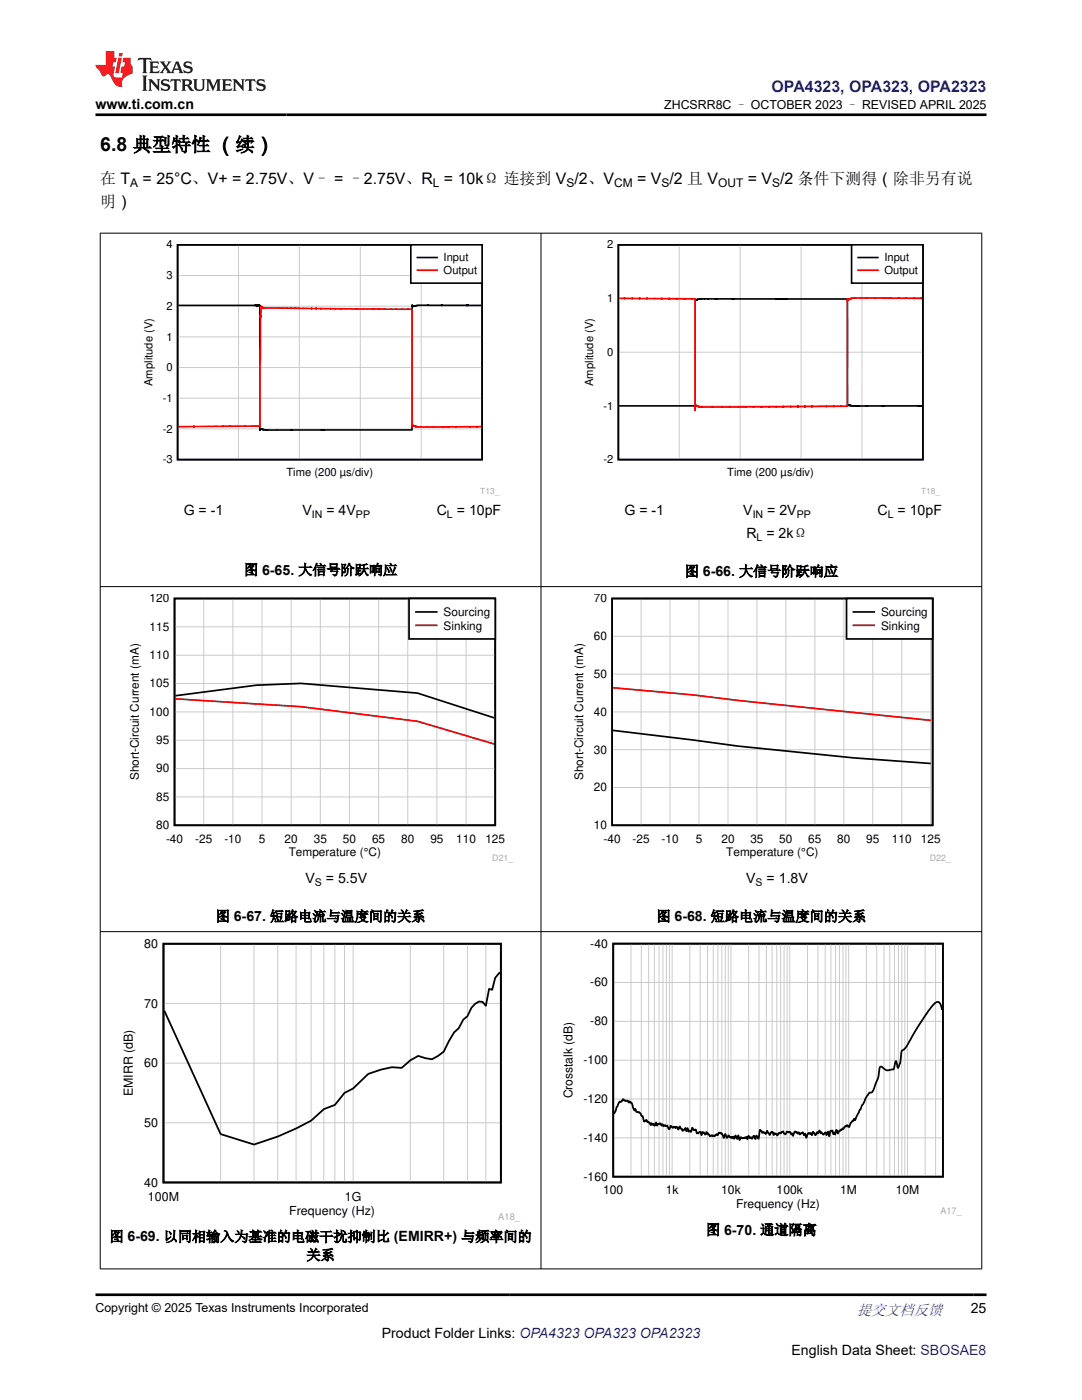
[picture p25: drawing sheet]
<svg xmlns="http://www.w3.org/2000/svg" width="216mm" height="279mm" viewBox="0 0 216 279" stroke-linecap="round" stroke-linejoin="round" font-family="sans-serif">
<defs><g id="words">
<text font-size="3.9" x="20" y="30.2">6.8 典型特性 （续）</text>
<text font-size="3.2" fill="#00f" x="154" y="18.3">OPA4323, OPA323, OPA2323</text>
<g font-size="3.2">
<text x="20" y="41.2">明）</text>
<text x="20" y="36.7">在 T</text>
<text x="28.5" y="36.7">= 25°C、V+ = 2.75V、V– = –2.75V、R = 10kΩ 连接到 V /2、V</text>
<text x="127.1" y="36.7">= V /2 且 V</text>
<text x="149.2" y="36.7">= V /2 条件下测得（除非另有说</text>
</g>
<text font-size="3" fill="#00f" x="171" y="262.4">提交文档反馈</text>
<g font-size="2.8">
<text x="19" y="21.7">www.ti.com.cn</text>
<text x="36.7" y="102.9">G = -1</text>
<text x="60.4" y="102.9">V</text>
<text x="65.1" y="102.9">= 4V</text>
<text x="87.2" y="102.9">C = 10pF</text>
<text x="124.6" y="102.9">G = -1</text>
<text x="148.3" y="102.9">V</text>
<text x="148.9" y="107.4">R = 2kΩ</text>
<text x="153.1" y="102.9">= 2V</text>
<text x="175.1" y="102.9">C = 10pF</text>
<text x="48.7" y="114.7">图 6-65. 大信号阶跃响应</text>
<text x="136.6" y="115">图 6-66. 大信号阶跃响应</text>
<text x="60.9" y="176.2">V</text>
<text x="65" y="176.2">= 5.5V</text>
<text x="148.9" y="176.2">V</text>
<text x="153" y="176.2">= 1.8V</text>
<text x="43" y="183.8">图 6-67. 短路电流与温度间的关系</text>
<text x="131" y="183.8">图 6-68. 短路电流与温度间的关系</text>
<text x="21.8" y="247.8">图 6-69. 以同相输入为基准的电磁干扰抑制比 (EMIRR+) 与频率间的</text>
<text x="61.2" y="251.4">关系</text>
<text x="140.9" y="246.4">图 6-70. 通道隔离</text>
<text x="193.7" y="262.1">25</text>
<text x="76.2" y="266.9">Product Folder Links: OPA4323 OPA323 OPA2323</text>
<text x="157.9" y="270.3">English Data Sheet: SBOSAE8</text>
</g>
<g font-size="2.5">
<text x="132.5" y="21.8">ZHCSRR8C – OCTOBER 2023 – REVISED APRIL 2025</text>
<text x="28.8" y="189.2">80</text>
<text x="28.8" y="201.1">70</text>
<text x="28.8" y="213">60</text>
<text x="26.5" y="218.8" transform="rotate(-90 26.5 218.8)">EMIRR (dB)</text>
<text x="28.8" y="224.9">50</text>
<text x="28.8" y="236.8">40</text>
<text x="29.5" y="239.6">100M</text>
<text x="68.8" y="239.6">1G</text>
<text x="57.7" y="242.4">Frequency (Hz)</text>
<text x="19" y="261.8">Copyright © 2025 Texas Instruments Incorporated</text>
</g>
<g font-size="2.4">
<text x="26" y="37.3">A</text>
<text x="86.4" y="37.3">L</text>
<text x="113" y="37.3">S</text>
<text x="122.6" y="37.3">CM</text>
<text x="132" y="37.3">S</text>
<text x="143.3" y="37.3">OUT</text>
<text x="154.1" y="37.3">S</text>
<text x="29.9" y="125.9">115</text>
<text x="29.9" y="120.2">120</text>
<text x="88.5" y="123">Sourcing</text>
<text x="88.5" y="125.6">Sinking</text>
<text x="118.5" y="120.2">70</text>
<text x="175.8" y="123">Sourcing</text>
<text x="175.8" y="125.6">Sinking</text>
<text x="29.9" y="131.5">110</text>
<text x="118.5" y="127.8">60</text>
<text x="29.9" y="137.2">105</text>
<text x="118.5" y="135.3">50</text>
<text x="29.9" y="142.8">100</text>
<text x="118.5" y="142.8">40</text>
<text x="31.2" y="148.5">95</text>
<text x="27.7" y="155.7" transform="rotate(-90 27.7 155.7)">Short-Circuit Current (mA)</text>
<text x="31.2" y="154.2">90</text>
<text x="116.3" y="155.7" transform="rotate(-90 116.3 155.7)">Short-Circuit Current (mA)</text>
<text x="118.5" y="150.4">30</text>
<text x="31.2" y="159.8">85</text>
<text x="118.5" y="157.9">20</text>
<text x="31.2" y="165.5">80</text>
<text x="118.5" y="165.5">10</text>
<text x="33.1" y="168.2">-40</text>
<text x="38.9" y="168.2">-25</text>
<text x="44.8" y="168.2">-10</text>
<text x="51.6" y="168.2">5</text>
<text x="56.8" y="168.2">20</text>
<text x="57.6" y="170.8">Temperature (°C)</text>
<text x="62.6" y="168.2">35</text>
<text x="68.4" y="168.2">50</text>
<text x="74.2" y="168.2">65</text>
<text x="80.1" y="168.2">80</text>
<text x="85.9" y="168.2">95</text>
<text x="91" y="168.2">110</text>
<text x="96.8" y="168.2">125</text>
<text x="120.4" y="168.2">-40</text>
<text x="126.2" y="168.2">-25</text>
<text x="132" y="168.2">-10</text>
<text x="138.8" y="168.2">5</text>
<text x="144" y="168.2">20</text>
<text x="144.9" y="170.8">Temperature (°C)</text>
<text x="149.7" y="168.2">35</text>
<text x="155.5" y="168.2">50</text>
<text x="161.3" y="168.2">65</text>
<text x="167.1" y="168.2">80</text>
<text x="172.8" y="168.2">95</text>
<text x="178" y="168.2">110</text>
<text x="183.7" y="168.2">125</text>
<text x="117.8" y="189.1">-40</text>
<text x="117.8" y="196.9">-60</text>
<text x="117.8" y="204.6">-80</text>
<text x="116.4" y="212.4">-100</text>
<text x="114.2" y="219.2" transform="rotate(-90 114.2 219.2)">Crosstalk (dB)</text>
<text x="116.4" y="220.1">-120</text>
<text x="116.4" y="227.9">-140</text>
<text x="116.4" y="235.6">-160</text>
<text x="120.3" y="238.4">100</text>
<text x="132.8" y="238.4">1k</text>
<text x="143.9" y="238.4">10k</text>
<text x="155" y="238.4">100k</text>
<text x="167.7" y="238.4">1M</text>
<text x="178.7" y="238.4">10M</text>
<text x="146.9" y="241.1">Frequency (Hz)</text>
</g>
<g font-size="2.2">
<text x="33.2" y="49.6">4</text>
<text x="88.5" y="52.2">Input</text>
<text x="121.2" y="49.6">2</text>
<text x="176.5" y="52.2">Input</text>
<text x="33.2" y="55.7">3</text>
<text x="88.5" y="54.7">Output</text>
<text x="176.5" y="54.7">Output</text>
<text x="33.2" y="61.8">2</text>
<text x="121.2" y="60.3">1</text>
<text x="33.2" y="68">1</text>
<text x="121.2" y="71">0</text>
<text x="30.4" y="77" transform="rotate(-90 30.4 77)">Amplitude (V)</text>
<text x="33.2" y="74.1">0</text>
<text x="118.4" y="77" transform="rotate(-90 118.4 77)">Amplitude (V)</text>
<text x="32.5" y="80.2">-1</text>
<text x="120.4" y="81.7">-1</text>
<text x="32.5" y="86.3">-2</text>
<text x="32.5" y="92.5">-3</text>
<text x="57.2" y="95.1">Time (200 µs/div)</text>
<text x="120.4" y="92.5">-2</text>
<text x="145.1" y="95.1">Time (200 µs/div)</text>
</g>
<g font-size="2.1">
<text x="62.2" y="103.4">IN</text>
<text x="71" y="103.4">PP</text>
<text x="89.2" y="103.4">L</text>
<text x="150.2" y="103.4">IN</text>
<text x="151" y="107.9">L</text>
<text x="159" y="103.4">PP</text>
<text x="177.1" y="103.4">L</text>
<text x="62.8" y="176.8">S</text>
<text x="150.8" y="176.8">S</text>
</g>
<text font-size="1.9" fill="#a8a8a8" x="99.4" y="243.5">A18_</text>
<g font-size="1.8" fill="#a8a8a8">
<text x="98.2" y="171.9">D21_</text>
<text x="185.5" y="171.9">D22_</text>
<text x="187.7" y="242.2">A17_</text>
</g>
<g font-size="1.7" fill="#a8a8a8">
<text x="95.8" y="98.5">T13_</text>
<text x="183.8" y="98.5">T18_</text>
</g>
</g></defs>
<path d="M35.4 48.9h60.8v42.8h-60.8zM35.6 60.9l16.2 .1 .1 24.9 .2-.3 1.3 .2h28.8v-24.9l.2 .3 1.5-.3h12.1" fill="none" stroke="#000" stroke-width=".32"/>
<path d="M35.4 55h60.8M47.6 48.9v42.8M59.7 48.9v42.8M71.9 48.9v42.8M84 48.9v42.8M35.4 79.5h60.8M35.4 73.4h60.8M35.4 67.2h60.8M35.4 61.1h60.8M35.4 85.6h60.8" fill="none" stroke="#cbcbcb" stroke-width=".2"/>
<path d="M35.6 85.1l16.2-.1 .2-22v.3l.2-2.1 .6 .2 29.4 .3v23.4l.2-.2 .7 .2 .9 .1 12-.1" fill="none" stroke="#f00" stroke-width=".32"/>
<path d="M82 48.9h14.2v7.6h-14.2z" fill-rule="evenodd" fill="#fff"/>
<path d="M82 48.9h14.2v7.6h-14.2zM83.3 51.4h3.9" fill="none" stroke="#000" stroke-width=".32"/>
<path d="M83.3 53.9h3.9" fill="none" stroke="#f00" stroke-width=".32"/>
<path d="M116.2 48h71.5v50.8h-71.5z" fill-rule="evenodd" fill="#fff"/>
<path d="M123.4 48.9h60.7v42.8h-60.7zM123.5 81h15.2v-21.3l.2 .1 .9-.1 1.5-.1 27.8 .1v21.3l.1-.2 1.8 .2h13" fill="none" stroke="#000" stroke-width=".32"/>
<path d="M123.4 59.6h60.8M135.5 48.9v42.8M147.7 48.9v42.8M159.8 48.9v42.8M172 48.9v42.8M123.4 70.3h60.8M123.4 81h60.8" fill="none" stroke="#cbcbcb" stroke-width=".2"/>
<path d="M123.5 59.5l15.2 .1v22.3l.1-1 .8 .3h.7l28.8-.1v-21.5v.4v-.2l.6-.2 .9-.1h13.4" fill="none" stroke="#f00" stroke-width=".32"/>
<path d="M169.9 48.9h14.2v7.6h-14.2z" fill-rule="evenodd" fill="#fff"/>
<path d="M169.9 48.9h14.2v7.6h-14.2zM171.2 51.4h4" fill="none" stroke="#000" stroke-width=".32"/>
<path d="M171.2 53.9h4" fill="none" stroke="#f00" stroke-width=".32"/>
<path d="M25.5 118.5h77v53.7h-77z" fill-rule="evenodd" fill="#fff"/>
<path d="M34.8 119.4h64v45.3h-64zM35 138.9l16.1-2.1 8.9-.4 23.3 1.9 15.3 5" fill="none" stroke="#000" stroke-width=".34"/>
<g fill="none" stroke="#cbcbcb" stroke-width=".2">
<path d="M40.6 119.4v45.3M46.5 119.4v45.3M52.3 119.4v45.3M58.1 119.4v45.3M63.9 119.4v45.3M69.7 119.4v45.3M75.5 119.4v45.3M81.4 119.4v45.3M87.2 119.4v45.3M93 119.4v45.3M34.8 136.4h64M34.8 130.8h64"/>
<path d="M34.8 125.1h64M34.8 159h64M34.8 153.4h64M34.8 147.7h64M34.8 142.1h64"/>
</g>
<path d="M35 139.5l25 1.5 23.3 3 15.3 4.5" fill="none" stroke="#f00" stroke-width=".34"/>
<path d="M81.6 119.4h17.2v8.1h-17.2z" fill-rule="evenodd" fill="#fff"/>
<path d="M81.6 119.4h17.2v8.1h-17.2zM83 122.1h4.1" fill="none" stroke="#000" stroke-width=".34"/>
<path d="M83 124.8h4.1" fill="none" stroke="#f00" stroke-width=".34"/>
<path d="M114.1 118.5h75.7v53.7h-75.7z" fill-rule="evenodd" fill="#fff"/>
<path d="M122.1 119.4h64v45.3h-64zM122.3 145.8l24.9 3.1 23.1 2.3 15.4 1.2" fill="none" stroke="#000" stroke-width=".34"/>
<g fill="none" stroke="#cbcbcb" stroke-width=".2">
<path d="M127.9 119.4v45.3M133.7 119.4v45.3M139.5 119.4v45.3M145.3 119.4v45.3M151 119.4v45.3M156.8 119.4v45.3M162.6 119.4v45.3M168.4 119.4v45.3M174.2 119.4v45.3M179.9 119.4v45.3M185.7 119.4v45.3M122.1 134.5h64"/>
<path d="M122.1 127h64M122.1 157.2h64M122.1 149.6h64M122.1 142.1h64"/>
</g>
<path d="M122.3 137.3l16 1.4 8.9 1.1 38.5 4" fill="none" stroke="#f00" stroke-width=".34"/>
<path d="M168.9 119.4h17.2v8.1h-17.2z" fill-rule="evenodd" fill="#fff"/>
<path d="M168.9 119.4h17.2v8.1h-17.2zM170.3 122.1h4.1" fill="none" stroke="#000" stroke-width=".34"/>
<path d="M170.3 124.8h4.1" fill="none" stroke="#f00" stroke-width=".34"/>
<path d="M24.1 187.4h79.8v56.5h-79.8z" fill-rule="evenodd" fill="#fff"/>
<path d="M32.6 188.3h67.3v47.7h-67.3zM99.8 194l-1 1.2-.6 2.3-.6-.1-.7 3.3-.6-.8h-.7l-.8 .4-.7 .8-.8 1.7-.9 .7-.9 1.7-.9 .9-2.1 3.8-1.1 .8-1.2 .7-2.8-.7-1.5 .9-1.8 1.5-1.9-.1-2.2 .5-2.5 .8-3 2.9-1.8 .9-1.9 2.4-2.2 .9-2.5 2.2-3 1.6-3.7 1.6-4.7 1.6-6.7-2.1-11.2-24.6" fill="none" stroke="#000" stroke-width=".36"/>
<g fill="none" stroke="#cbcbcb" stroke-width=".2">
<path d="M44 188.3v47.7M50.7 188.3v47.7M55.4 188.3v47.7M59.1 188.3v47.7M62.1 188.3v47.7M64.6 188.3v47.7M66.8 188.3v47.7M68.7 188.3v47.7M70.5 188.3v47.7M81.9 188.3v47.7M88.5 188.3v47.7M93.3 188.3v47.7"/>
<path d="M96.9 188.3v47.7M32.6 212.2h67.4M32.6 200.3h67.4M32.6 224.1h67.4"/>
</g>
<path d="M111.9 187.4h80.1v55.1h-80.1z" fill-rule="evenodd" fill="#fff"/>
<path d="M122.4 188.3h65.8v46.5h-65.8zM188 201.5l-.3-1-.4-.5-.5 .1-.7 .6-2.8 4-2.4 4.1-1 .9-.3 2.4-.4 1-.1-.1-.3-1.2-.3 .8a.65 .65 0 0 1-.3 .8l-1.2 .2-1.1-.7h-.3l-.3 2.1-1.1 2.7-.3 .3-.4 .1-.5 .7-2.3 4.7-.3-.2-.2 .5-.1-.1-.4 .4-.2 .8-.3-.1-.1-.3-.2 .3-.1-.1-.5 .6-.2-.1-.1 .3-.3-.1-.2 .4-.1-.1-.2 .5-.3-.7-.2 .9-.2-.4-.2 .4-.2-.8-.2 .2-.2-.2-.2 1.2-.3-1-.3 .7-.1-.5-.4 .4h-.2l-.3-.5-.2 .3-.2-.6-.3 .6-.1-.3-.1 .2a.28 .28 0 0 1-.1 .3 .28 .28 0 0 1-.3 .1l-.3-.6-.3 .6-.2-.4-.2 .2-.2-.2-.2 .2-.3 .8-.2-.8-.3 .3-.2-.6-.3 .2h-.2l-.1 .2-.2-.4-.2 .3-.1-.3h-.3a.21 .21 0 0 0-.2-.2 .21 .21 0 0 0-.2 .3l-.1 .6-.2-.5-.2 .2-.2-.5-.4 .1-.3-.2-.3 .6-.1-.1a.35 .35 0 0 1-.3-.5l-.2 .2-.1-.1-.3 .3-.3-.1-.3 .5-.5-.5-.2 .4-.2-.5-.2-.1-.2 .1-.2 .5-.5-.8-.2 .4a.19 .19 0 0 1-.2 .2 .19 .19 0 0 1-.1-.3l-.2 .1a.17 .17 0 0 0-.1-.2 .17 .17 0 0 0-.2 .2l-.5-.6-.2 1.8-.4-.7-.3 .7-.2-.6-.5 .5a.2 .2 0 0 0-.1-.2 .2 .2 0 0 0-.3 .1l-.2-.4-.3 .7-.1-.5-.2 .2h-.8a.19 .19 0 0 0-.3-.1 .19 .19 0 0 0 0 .3l-.1 .2-.3-.9-.2 .7-.4-.7-.2 .7-.2-.5-.2 .3-.1-.1h-.4l-.2-.4-.2 .3a.2 .2 0 0 1-.2 .2 .2 .2 0 0 1-.1-.3l-.2-.5-.3 .8-.4-.9h-.1l-.3-.2v.2l-.2-.1-.2 .4h-.1a.17 .17 0 0 0-.2-.1 .17 .17 0 0 0-.1 .2l-.2 .1-.1-.1-.2 .1-.2-.1-.3 .1-.5-.5-.1 .1-.2-.4-.1 .3a.18 .18 0 0 1-.2 .2 .18 .18 0 0 1-.2-.2l-.3-.3-.2 .7-.3-.8-.2 .1-.1 .3-.2-.2-.1 .2-.3-.8-.2 .2-.2-.1-.3-.4-.1 .5a.18 .18 0 0 1-.2 .2 .18 .18 0 0 1-.2-.2l-.2 .2-.2-.7-.2 .7-.2-.7-.6 .6-.5-.9-.3 .6-.3-.5-.4 .1-.2-.2-.2 .3-.5-.4-.2 .7-.3-.4a.2 .2 0 0 0-.1-.3 .2 .2 0 0 0-.3 .1l-.2-.2a.2 .2 0 0 1-.3 .2 .2 .2 0 0 1-.1-.3l-.1-.1-.2 .2-.3-.4-.4 .1-.2 .3-.2-.6-.3 .7-.2-.4-.2 .2-.2-.3-.1 .3-.2-.4-.6-.3-.1-.3-.2 .3h-.2l-.2-.4a.66 .66 0 0 0-.4-.8l-.5-.6-.5-.1-.2-.6-.2 .3-.4-1.1a.37 .37 0 0 0-.5-.5l-.1-.2-.1 .2h-.1a.49 .49 0 0 0-.7-.3l-.4-.3-.4 .5a.44 .44 0 0 0-.6 .6l-.5 1.3-.3 .3" fill="none" stroke="#000" stroke-width=".35"/>
<g fill="none" stroke="#cbcbcb" stroke-width=".2">
<path d="M122.4 196.1h65.8M125.9 188.3v46.5M128 188.3v46.5M129.4 188.3v46.5M130.6 188.3v46.5M131.5 188.3v46.5M132.3 188.3v46.5M133 188.3v46.5M133.6 188.3v46.5M134.1 188.3v46.5M137.6 188.3v46.5M139.7 188.3v46.5"/>
<path d="M141.2 188.3v46.5M142.3 188.3v46.5M143.2 188.3v46.5M144 188.3v46.5M144.7 188.3v46.5M145.3 188.3v46.5M145.9 188.3v46.5M149.4 188.3v46.5M151.5 188.3v46.5M152.9 188.3v46.5M154.1 188.3v46.5M155 188.3v46.5"/>
<path d="M155.8 188.3v46.5M156.5 188.3v46.5M157.1 188.3v46.5M157.6 188.3v46.5M161.1 188.3v46.5M163.2 188.3v46.5M164.7 188.3v46.5M165.8 188.3v46.5M166.7 188.3v46.5M167.5 188.3v46.5M168.2 188.3v46.5M168.8 188.3v46.5"/>
<path d="M169.3 188.3v46.5M172.9 188.3v46.5M174.9 188.3v46.5M176.4 188.3v46.5M177.5 188.3v46.5M178.5 188.3v46.5M179.3 188.3v46.5M179.9 188.3v46.5M180.5 188.3v46.5M181.1 188.3v46.5M184.6 188.3v46.5M186.7 188.3v46.5"/>
<path d="M122.4 219.3h65.8M122.4 211.6h65.8M122.4 203.8h65.8M122.4 227.1h65.8"/>
</g>
<path d="M19.9 46.5h176.1M20 46.5v206.8M107.9 46.5v206.8M195.9 46.5v206.8M19.9 117.1h176.1M19.9 185.9h176.1M19.9 253.2h176.1" fill="none" stroke="#000" stroke-width=".2"/>
<path d="M27.7 11.6l-.2 .5 .5-.2h.6v.1v2.2l-.2 .4h1l-.2-.4v-2.2v-.1h.5l.5 .2-.1-.5zM29.8 12.3l.2 .4v1.5l-.2 .4h1.9l.1-.6a1.08 1.08 0 0 1-1.3 .2v-.7h.6l.4 .2v-.7l-.4 .2h-.6v-.5l.2-.2a1 1 0 0 1 1 .3l-.1-.5zM31.8 12.3l1 1.1-1 1.2h.9l-.2-.2 .4-.8 .5 .8-.2 .2h1.6l-.2-.2 .1-.5h1l.1 .5-.1 .2h.9l-.2-.3-.8-2h-.5l-1 2.2-.8-1.1 .9-1.1h-.8l.2 .2-.5 .6-.3-.6 .1-.2zM35.2 12.7l.4 1h-.8zM36.8 12.4a.65 .65 0 0 0-.2 .7 .65 .65 0 0 0 .6 .5l.7 .1 .1 .3a.79 .79 0 0 1-.7 .4 .79 .79 0 0 1-.7-.5l.1 .7 .2-.1a.93 .93 0 0 0 1.1 .1 .93 .93 0 0 0 .4-1 1.46 1.46 0 0 0-1.2-.6l-.1-.3a1.09 1.09 0 0 1 1.2 .2l-.2-.6-.1 .1-.6-.2zM28.4 15.1l.2 .4v2.2l-.2 .4h1l-.2-.4v-2.2l.2-.4zM29.6 15.8l.2 .4v1.5l-.2 .4h.8l-.3-.4v-1.3l1.7 1.8v-2l.2-.4h-.8l.2 .2 .1 1.1-1.2-1.3zM32.3 15.9a.65 .65 0 0 0-.2 .8 .65 .65 0 0 0 .7 .4l.6 .2 .1 .2a.79 .79 0 0 1-.7 .4 .79 .79 0 0 1-.7-.5l.1 .7 .2-.1a.93 .93 0 0 0 1.1 .1 .93 .93 0 0 0 .4-.9 1.46 1.46 0 0 0-1.2-.6l-.1-.4a1.09 1.09 0 0 1 1.2 .2l-.2-.6-.1 .1-.6-.1zM34.1 15.8l-.1 .6a.63 .63 0 0 1 .7-.3l.1 1.6-.3 .4h1l-.2-.4v-1.6a.66 .66 0 0 1 .8 .3l-.1-.6zM36.2 15.8l.2 .4v1.5l-.2 .4h.9l-.2-.2v-.7h.5l.1 .2a.79 .79 0 0 0 1.2 .6l-1-.9a.61 .61 0 0 0 .6-.6 .61 .61 0 0 0-.5-.7zM36.9 16.1h.2a.47 .47 0 0 1 .5 .1 .47 .47 0 0 1 .1 .5l-.2 .1-.6 .1zM38.5 15.8l.2 .2a2.27 2.27 0 0 0 .4 2 1.04 1.04 0 0 0 1.7-.7v-1.3l.2-.2h-.8l.2 .4v1.1a.6 .6 0 0 1-.6 .6 .6 .6 0 0 1-.6-.6v-1.1l.3-.4zM41.1 15.8l.2 .4v1.5l-.2 .4h.7l-.2-.4v-1.4l.9 1.9 .8-1.9v1.4l-.2 .4h1l-.3-.4v-1.5l.3-.4h-.8l-.7 1.5-.7-1.5zM44.3 15.8l.2 .4v1.5l-.2 .4h1.9l.1-.6a1.09 1.09 0 0 1-1.3 .2v-.7h.6l.4 .2v-.6l-.4 .2h-.6v-.6l.2-.1a1.01 1.01 0 0 1 1 .3l-.1-.6zM46.4 15.8l.3 .4v1.5l-.3 .4h.8l-.2-.4v-1.3l1.6 1.8v-2l.2-.4h-.7l.2 .2v1.1l-1.2-1.3zM49 15.8l-.1 .6a.63 .63 0 0 1 .8-.3v1.6l-.3 .4h1l-.2-.4v-1.6a.66 .66 0 0 1 .8 .3l-.1-.6zM51.4 15.9a.65 .65 0 0 0-.2 .8 .65 .65 0 0 0 .6 .4l.6 .2 .2 .2a.79 .79 0 0 1-.8 .4 .79 .79 0 0 1-.6-.5l.1 .7 .2-.1a.93 .93 0 0 0 1 .1 .93 .93 0 0 0 .5-.9 1.46 1.46 0 0 0-1.3-.6l-.1-.4a1.09 1.09 0 0 1 1.3 .2l-.2-.6-.2 .1-.5-.1z" fill="#231f20"/>
<path d="M21.1 10.2v2.8h-2.1l.1 .3 .9 1a.95 .95 0 0 0 .9 .9 .59 .59 0 0 1 .6-.4 .59 .59 0 0 1 .5 .4l.4 .7a1.59 1.59 0 0 0 2.1 1.4 1.61 1.61 0 0 1 1-2.3l1-.3-.1-1.5a1.59 1.59 0 0 1-.4-1.7h-1.4l-.2 .9h.5l-.1 .9h-.5l-.2 1v.2l.4 .1-.2 .9h-.6a.73 .73 0 0 1-1.1-.7l.3-1.5h-.5l.2-.9h.5l.2-.9h-.5v-1.3zM23.6 11.5l-.6 3.1h.7l.6-3.1zM23.8 10.6l-.1 .6h.7l.1-.6z" fill="#ed1c24"/>
<path d="M19 22.9h177.8M19 258.4h177.8" fill="none" stroke="#000" stroke-width=".53"/>
<use href="#words"/>
</svg>
